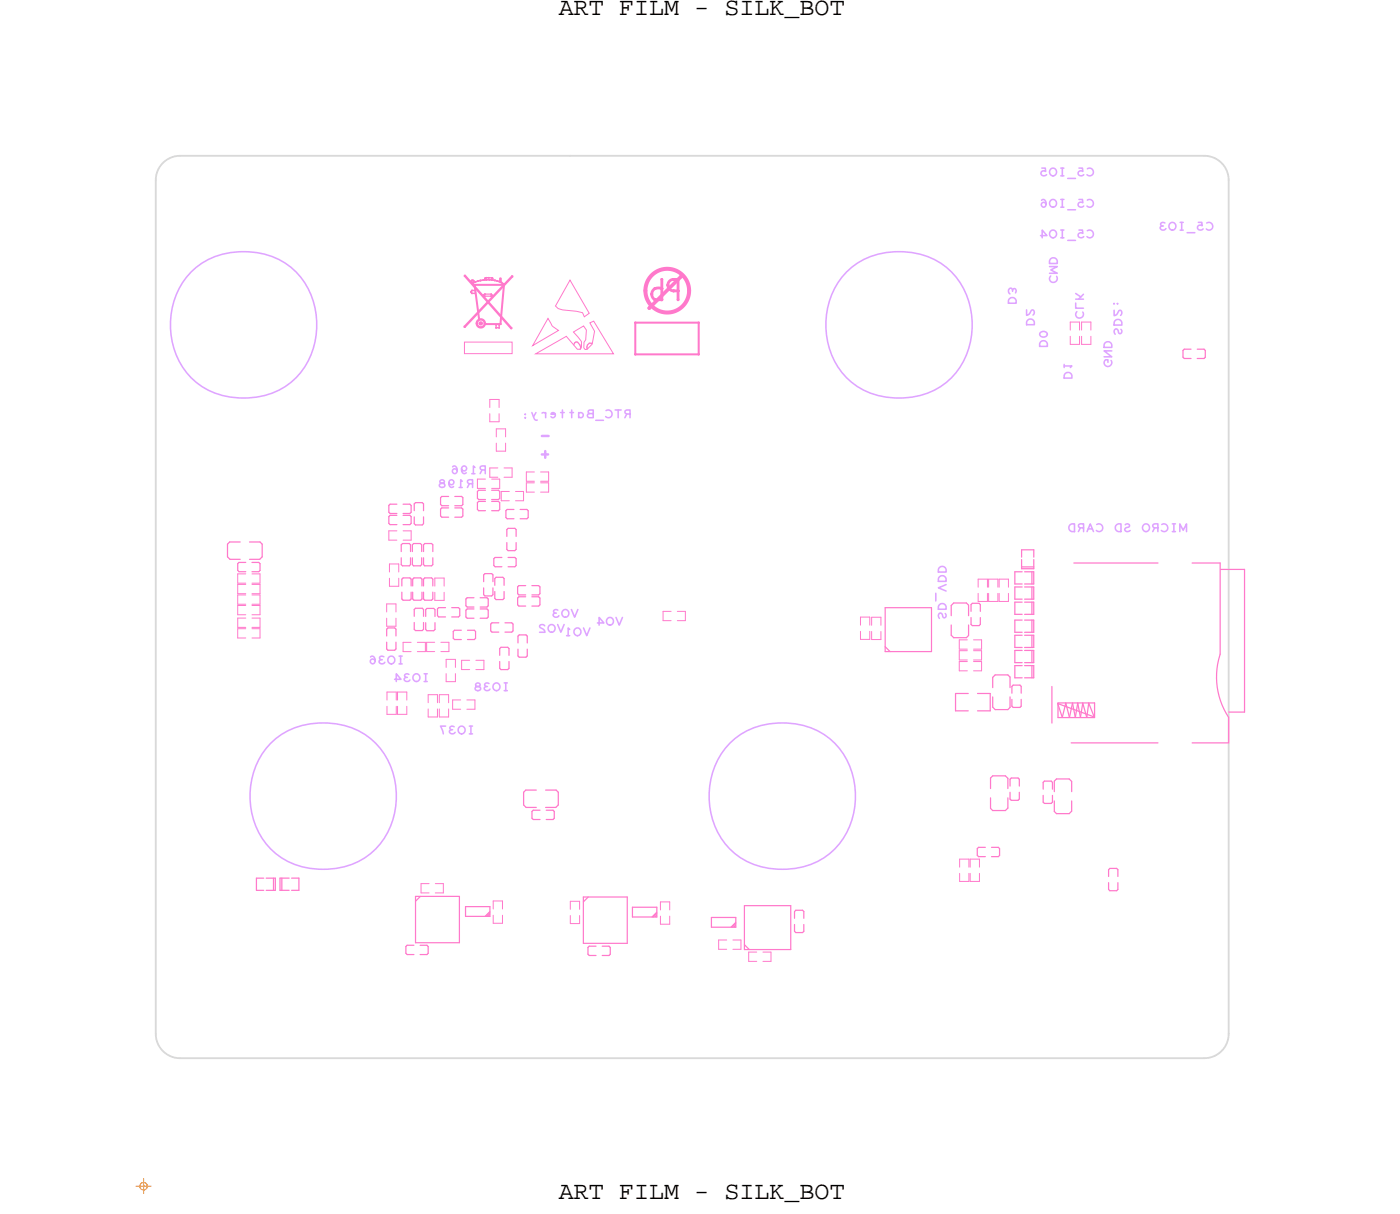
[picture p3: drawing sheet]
<svg xmlns="http://www.w3.org/2000/svg" width="115mm" height="100mm" viewBox="0 0 115 100" stroke-linecap="round" stroke-linejoin="round" font-family="sans-serif">
<defs><g id="words">
<text font-size="2.2" fill="#dfa4ff" x="45.4" y="36.4" transform="rotate(-180 45.4 36.4)">+</text>
<g font-size="2.1">
<text x="45.8" y="1.2">ART FILM - SILK_BOT</text>
<text x="45.8" y="98.3">ART FILM - SILK_BOT</text>
</g>
<g font-size="1.1" fill="#dfa4ff">
<text x="89.7" y="13.8" transform="rotate(-180 89.7 13.8)">C5_IO5</text>
<text x="89.7" y="16.4" transform="rotate(-180 89.7 16.4)">C5_IO6</text>
<text x="86.7" y="23.2" transform="rotate(-90 86.7 23.2)">CMD</text>
<text x="89.7" y="18.9" transform="rotate(-180 89.7 18.9)">C5_IO4</text>
<text x="99.5" y="18.2" transform="rotate(-180 99.5 18.2)">C5_IO3</text>
<text x="83.3" y="25" transform="rotate(-90 83.3 25)">D3</text>
<text x="84.8" y="26.7" transform="rotate(-90 84.8 26.7)">D2</text>
<text x="85.9" y="28.5" transform="rotate(-90 85.9 28.5)">D0</text>
<text x="88.9" y="26.1" transform="rotate(-90 88.9 26.1)">CLK</text>
<text x="92" y="27.5" transform="rotate(-90 92 27.5)">SD2:</text>
<text x="51.8" y="33.6" transform="rotate(-180 51.8 33.6)">RTC_Battery:</text>
<text x="87.9" y="31.1" transform="rotate(-90 87.9 31.1)">D1</text>
<text x="91.2" y="30.1" transform="rotate(-90 91.2 30.1)">GND</text>
<text x="38.9" y="39.3" transform="rotate(-180 38.9 39.3)">R198</text>
<text x="39.9" y="38.2" transform="rotate(-180 39.9 38.2)">R196</text>
<text x="90.5" y="43" transform="rotate(-180 90.5 43)">CARD</text>
<text x="92.8" y="43" transform="rotate(-180 92.8 43)">SD</text>
<text x="97.4" y="43" transform="rotate(-180 97.4 43)">MICRO</text>
<text x="33.2" y="53.8" transform="rotate(-180 33.2 53.8)">IO36</text>
<text x="46.3" y="51.2" transform="rotate(-180 46.3 51.2)">VO2</text>
<text x="47.5" y="50" transform="rotate(-180 47.5 50)">VO3</text>
<text x="48.4" y="51.5" transform="rotate(-180 48.4 51.5)">VO1</text>
<text x="51.1" y="50.6" transform="rotate(-180 51.1 50.6)">VO4</text>
<text x="77.6" y="50.8" transform="rotate(-90 77.6 50.8)">SD_VDD</text>
<text x="35.2" y="55.3" transform="rotate(-180 35.2 55.3)">IO34</text>
<text x="38.9" y="59.5" transform="rotate(-180 38.9 59.5)">IO37</text>
<text x="41.8" y="56" transform="rotate(-180 41.8 56)">IO38</text>
</g>
</g></defs>
<!-- layer: Board Outline -->
<path d="M15.5 22.5a6.3 6.3 0 0 1 9 0 6.3 6.3 0 0 1-.9 9 6.4 6.4 0 0 1-8.1-.7 6.4 6.4 0 0 1 0-8.3zM69.2 22.5a6.3 6.3 0 0 1 9 0 6.3 6.3 0 0 1-.8 9 6.4 6.4 0 0 1-8.2-.7 6.4 6.4 0 0 1 0-8.3zM22 61.2a6.3 6.3 0 0 1 9 0 6.3 6.3 0 0 1-.8 9 6.4 6.4 0 0 1-8.2-.8 6.4 6.4 0 0 1 0-8.2zM59.7 61.2a6.3 6.3 0 0 1 9 0 6.3 6.3 0 0 1-.9 9 6.4 6.4 0 0 1-8.1-.8 6.4 6.4 0 0 1 0-8.2z" fill="none" stroke="#dfa4ff" stroke-width=".13"/>
<path d="M12.8 14.8v70zM14.8 12.8h32zM14.8 12.8a2 2 0 0 0-2 2M46.8 12.8h52zM98.8 12.8a2 2 0 0 1 2 2M100.8 14.8v70zM12.8 84.8a2 2 0 0 0 2 2M14.8 86.8h84zM100.8 84.8a2 2 0 0 1-2 2" fill="none" stroke="#d9d9d9" stroke-width=".15"/>
<!-- layer: Components -->
<g fill="none" stroke="#ff79cb" stroke-width=".08">
<path d="M39.2 39.3h.6zM40.2 38.4h.6zM40.2 39.1h.6zM40.2 33.9v.7zM40.2 34.6h.7zM40.2 32.8v.6zM40.2 32.8h.7zM40.3 39.3h.7zM40.7 36.3v.7zM40.7 37h.8zM40.7 35.2v.6zM40.7 35.2h.8z"/>
<path d="M40.9 33.9v.7zM40.9 32.8v.6zM41 39.3v.8zM41.3 39.1h.7zM41.3 38.4h.7zM41.5 36.3v.7zM41.5 35.2v.6zM42 38.4v.7zM43.2 39.6h.6zM43.2 38.7h.6zM43.2 39.6v.8zM43.2 38.7v.8z"/>
<path d="M43.2 39.5h.6zM44.3 39.5h.7zM44.3 39.6h.7zM44.3 38.7h.7zM45 39.6v.8zM45 38.7v.8zM87.8 27.6v.6zM87.8 28.2h.7zM87.8 26.4v.7zM87.8 26.4h.7zM88.5 27.6v.6zM88.5 26.4v.7z"/>
<path d="M88.7 27.6v.6zM88.7 28.2h.8zM88.7 26.4v.7zM88.7 26.4h.8zM89.5 27.6v.6zM89.5 26.4v.7zM19.5 47.1h.7zM19.5 52.3h.7zM19.5 49.7h.7zM19.5 49.5h.7zM19.5 48.7h.7zM19.5 47.1v.7z"/>
<path d="M19.5 47.8h.7zM19.5 51.6v.7zM19.5 51.6h.7zM19.5 49.7v.7zM19.5 50.4h.7zM19.5 48.8v.7zM19.5 48.8h.7zM19.5 47.9v.8zM19.5 47.9h.7zM19.5 51.4h.7zM19.5 50.7v.7zM19.5 50.7h.7z"/>
<path d="M20.7 47.1h.6zM20.7 52.3h.6zM20.7 49.7h.6zM20.7 49.5h.6zM20.7 48.7h.6zM20.7 47.8h.6zM20.7 51.6h.6zM20.7 50.4h.6zM20.7 48.8h.6zM20.7 47.9h.6zM20.7 50.7h.6zM20.7 51.4h.6z"/>
<path d="M21.3 47.1v.7zM21.3 51.6v.7zM21.3 49.7v.7zM21.3 48.8v.7zM21.3 47.9v.8zM21.3 50.7v.7zM31.7 49.5h.8zM31.7 51.4h.8zM31.7 49.5v.7zM31.7 50.7v.7zM31.7 57.9v.7zM31.7 58.6h.8z"/>
<path d="M31.7 56.8v.6zM31.7 56.8h.8zM31.9 44.3h.7zM31.9 43.5v.8zM31.9 43.5h.7zM31.9 46.2v.7zM31.9 47.4v.7zM31.9 46.2h.8zM31.9 48.1h.8zM32.5 49.5v.7zM32.5 50.7v.7zM32.5 57.9v.7z"/>
<path d="M32.5 56.8v.6zM32.6 57.9v.7zM32.6 58.6h.8zM32.6 56.8v.6zM32.6 56.8h.8zM32.7 46.2v.7zM32.7 47.4v.7zM33.1 52.7h.6zM33.1 43.5h.6zM33.1 52.7v.7zM33.1 53.4h.6zM33.1 44.3h.6z"/>
<path d="M33.4 57.9v.7zM33.4 56.8v.6zM33.7 43.5v.8zM34.2 52.7h.7zM34.2 53.4h.7zM34.9 52.7v.7zM35 52.7h.7zM35 52.7v.7zM35 53.4h.7zM35.1 58.1v.7zM35.1 58.8h.8zM35.1 57v.6z"/>
<path d="M35.1 57h.8zM35.7 48.6v.6zM35.7 49.2h.7zM35.7 47.4v.7zM35.7 47.4h.7zM35.9 58.1v.7zM35.9 57v.6zM36 58.1v.7zM36 58.8h.8zM36 57v.6zM36 57h.8zM36.2 52.7h.6z"/>
<path d="M36.2 53.4h.6zM36.4 48.6v.6zM36.4 47.4v.7zM36.6 54.1v.6zM36.6 55.2v.7zM36.6 54.1h.8zM36.6 55.9h.8zM36.8 58.1v.7zM36.8 57v.6zM36.8 52.7v.7zM37.1 57.4h.7zM37.1 57.4v.8z"/>
<path d="M37.1 58.2h.7zM37.4 54.1v.6zM37.4 55.2v.7zM37.9 54.9h.6zM37.9 54.1v.8zM37.9 54.1h.6zM38.3 58.2h.7zM38.3 57.4h.7zM39 57.4v.8zM39 54.9h.7zM39 54.1h.7zM39.2 40.1h.6z"/>
<path d="M39.7 54.1v.8zM40.3 40.1h.7zM41.1 41.1h.7zM41.1 40.3v.8zM41.1 40.3h.7zM42.3 40.3h.6zM42.3 41.1h.6zM42.9 40.3v.8zM43.2 40.4h.6zM44.3 40.4h.7zM54.4 50.9h.6zM54.4 50.1v.8z"/>
<path d="M54.4 50.1h.6zM55.6 50.9h.6zM55.6 50.1h.6zM56.2 50.1v.8zM70.6 51.8v.6zM70.6 52.4h.7zM70.6 50.6v.7zM70.6 50.6h.7zM71.3 51.8v.6zM71.3 50.6v.7zM71.5 50.6v.7zM71.5 51.8v.6z"/>
<path d="M71.5 50.6h.8zM71.5 52.4h.8zM72.3 50.6v.7zM72.3 51.8v.6zM78.7 54.2v.8zM78.7 54.2h.6zM78.7 53.4v.7zM78.7 53.4h.6zM78.7 52.5h.6zM78.7 52.5v.7zM78.7 55h.6zM78.7 54.1h.6z"/>
<path d="M78.7 53.2h.6zM79.8 54.2h.7zM79.8 53.4h.7zM79.8 52.5h.7zM79.8 55h.7zM79.8 54.1h.7zM79.8 53.2h.7zM80.2 47.5h.8zM80.2 49.3h.8zM80.2 47.5v.7zM80.2 48.7v.6zM80.5 54.2v.8z"/>
<path d="M80.5 53.4v.7zM80.5 52.5v.7zM81 47.5v.7zM81 48.7v.6zM81.1 47.5v.7zM81.1 48.7v.6zM81.1 47.5h.7zM81.1 49.3h.7zM81.8 47.5v.7zM81.8 48.7v.6zM81.9 47.5v.7zM81.9 48.7v.6z"/>
<path d="M81.9 47.5h.8zM81.9 49.3h.8zM82.7 47.5v.7zM82.7 48.7v.6zM34.5 72.5v.7zM34.5 73.2h.7zM34.5 72.5h.7zM35.7 73.2h.7zM35.7 72.5h.7zM36.4 72.5v.7zM40.5 73.9v.6zM40.5 75.1v.6z"/>
<path d="M40.5 73.9h.7zM40.5 75.7h.7zM41.2 73.9v.6zM41.2 75.1v.6zM46.8 73.9v.7zM46.8 75.1v.6zM46.8 73.9h.7zM46.8 75.7h.7zM47.5 73.9v.7zM47.5 75.1v.6zM54.2 74v.6zM54.2 75.1v.7z"/>
<path d="M54.2 74h.7zM54.2 75.8h.7zM54.9 74v.6zM54.9 75.1v.7zM58.9 77.1v.7zM58.9 77.8h.7zM58.9 77.1h.7zM60.1 77.8h.7zM60.1 77.1h.7zM60.8 77.1v.7zM61.4 78.1h.7zM61.4 78.1v.7z"/>
<path d="M61.4 78.8h.7zM62.6 78.8h.6zM62.6 78.1h.6zM63.2 78.1v.7zM78.7 70.5v.6zM78.7 71.6v.7zM78.7 70.5h.8zM78.7 72.3h.8zM79.5 70.5v.6zM79.5 71.6v.7zM79.6 70.5v.6zM79.6 71.6v.7z"/>
<path d="M79.6 70.5h.7zM79.6 72.3h.7zM80.3 70.5v.6zM80.3 71.6v.7z"/>
</g>
<g fill="none" stroke="#ff79cb" stroke-width=".1">
<path d="M97 28.7v.6zM97 29.3l.1 .1zM97 28.7l.1-.1zM97.1 28.6h.6zM97.1 29.4h.6zM98.2 29.4h.6zM98.2 28.6h.6zM98.8 28.6l.1 .1zM98.9 28.7v.6zM98.9 29.3l-.1 .1zM18.7 45.7l.2 .2zM18.7 44.6v1.1z"/>
<path d="M18.8 44.4h.9zM18.8 44.4l-.1 .2zM18.9 45.9h.8zM19.5 46.2l.1-.1zM19.5 46.2v.6zM19.5 46.8l.1 .1zM19.6 46.1h.6zM19.6 46.9h.6zM20.5 44.4h.8zM20.5 45.9h.8zM20.7 46.9h.5zM20.7 46.1h.5z"/>
<path d="M21.2 46.1l.1 .1zM21.3 46.2v.6zM21.3 46.8l-.1 .1zM21.3 44.4l.2 .2zM21.5 45.7l-.2 .2zM21.5 44.6v1.1zM31.7 51.6v.6zM31.7 51.6l.1-.1zM31.7 52.7v.5zM31.7 53.2l.1 .1zM31.8 53.3h.6zM31.8 51.5h.6z"/>
<path d="M31.9 42.9l.1 .1zM31.9 42l.1 .1zM31.9 42.4v.5zM31.9 41.4v.6zM31.9 41.4l.1-.1zM32 43h.6zM32 42.1h.6zM32 42.3h.6zM32 41.3h.6zM32 42.3l-.1 .1zM32.4 53.3l.1-.1zM32.4 51.5l.1 .1z"/>
<path d="M32.5 51.6v.6zM32.5 52.7v.5zM32.9 46.3l.1 .1zM32.9 44.7v.5zM32.9 45.7v.6zM33 49.1l.1 .1zM33 47.5v.6zM33 48.6v.5zM33 46.4h.6zM33 44.6h.6zM33 44.6l-.1 .1zM33.1 42.3h.5z"/>
<path d="M33.1 41.3h.5zM33.1 49.2h.5zM33.1 43h.5zM33.1 42.1h.5zM33.1 47.4l-.1 .1zM33.1 47.4h.5zM33.6 44.6l.1 .1zM33.6 42.3l.1 .1zM33.6 41.3l.1 .2zM33.6 43l.1-.1zM33.6 42.1l.1-.1zM33.6 47.4l.1 .1z"/>
<path d="M33.7 44.7v.5zM33.7 45.7v.6zM33.7 46.3l-.1 .1zM33.7 42.4v.5zM33.7 41.5v.5zM33.7 47.5v.6zM33.7 48.6v.5zM33.7 49.1l-.1 .1zM33.8 46.3l.1 .1zM33.8 44.7v.5zM33.8 45.7v.6zM33.8 47.5v.6z"/>
<path d="M33.8 48.6v.5zM33.8 49.1l.2 .1zM33.9 46.4h.6zM33.9 44.6l-.1 .1zM33.9 44.6h.6zM34 49.2h.5zM34 47.4h.5zM34 47.4l-.2 .1zM34 42.4v.5zM34 42.9l.1 .1zM34 41.3v.6zM34 41.3l.1-.1z"/>
<path d="M34 51v.6zM34 51.6l.1 .1zM34 50v.5zM34 50l.1-.1zM34.1 43h.5zM34.1 51.7h.5zM34.1 41.2h.5zM34.1 49.9h.5zM34.5 44.6l.1 .1zM34.5 47.4l.1 .1zM34.6 44.7v.5zM34.6 45.7v.6z"/>
<path d="M34.6 46.3l-.1 .1zM34.6 47.5v.6zM34.6 48.6v.5zM34.6 49.1l-.1 .1zM34.6 43l.1-.1zM34.6 51.7l.1-.1zM34.6 41.2l.1 .1zM34.6 49.9l.1 .1zM34.7 47.5v.6zM34.7 48.6v.5zM34.7 44.7v.5zM34.7 45.7v.6z"/>
<path d="M34.7 42.4v.5zM34.7 41.3v.6zM34.7 51v.6zM34.7 50v.5zM34.7 49.1l.1 .1zM34.7 46.3l.1 .1zM34.8 49.2h.6zM34.8 46.4h.6zM34.8 47.4h.6zM34.8 44.6h.6zM34.8 47.4l-.1 .1zM34.8 44.6l-.1 .1z"/>
<path d="M34.9 51.1v.5zM34.9 51.6l.1 .1zM34.9 50v.6zM34.9 50l.1-.1zM35 51.7h.6zM35 49.9h.6zM35.4 47.4l.1 .1zM35.4 44.6l.1 .1zM35.5 47.5v.6zM35.5 48.6v.5zM35.5 49.1l-.1 .1zM35.5 44.7v.5z"/>
<path d="M35.5 45.7v.6zM35.5 46.3l-.1 .1zM35.6 51.7l.1-.1zM35.6 49.9l.1 .1zM35.7 51.1v.5zM35.7 50v.6zM35.9 49.9l.1-.1zM35.9 49.9v.6zM35.9 50.5l.1 .1zM36 49.8h.5zM36 50.6h.5zM36.1 41.8l.1-.1z"/>
<path d="M36.1 40.8l.1-.1zM36.1 41.8v.5zM36.1 42.3l.1 .1zM36.1 40.8v.6zM36.1 41.4l.1 .1zM36.2 41.7h.6zM36.2 40.7h.6zM36.2 42.4h.6zM36.2 41.5h.6zM37 50.6h.6zM37 49.8h.6zM37.2 51.8l.1-.1z"/>
<path d="M37.2 51.8v.5zM37.2 52.3l.1 .1zM37.3 51.7h.5zM37.3 52.4h.5zM37.3 42.4h.6zM37.3 41.5h.6zM37.3 41.7h.6zM37.3 40.7h.6zM37.6 49.8l.1 .1zM37.7 49.9v.6zM37.7 50.5l-.1 .1zM37.9 41.7l.1 .1z"/>
<path d="M37.9 40.7l.1 .1zM38 41.8v.5zM38 42.3l-.1 .1zM38 40.8v.6zM38 41.4l-.1 .1zM38.2 50l.1-.1zM38.2 49.1l.1-.1zM38.2 50v.6zM38.2 50.6l.1 .1zM38.2 49.1v.6zM38.2 49.7l.1 .1zM38.3 49.9h.6z"/>
<path d="M38.3 49h.6zM38.3 50.7h.6zM38.3 49.8h.6zM38.3 52.4h.6zM38.3 51.7h.6zM38.9 51.7l.1 .1zM39 51.8v.5zM39 52.3l-.1 .1zM39.2 41.2v.6zM39.2 41.8l.1 .1zM39.2 40.3v.6zM39.2 40.9l.1 .1z"/>
<path d="M39.2 41.2l.1-.1zM39.2 40.3l.1-.1zM39.3 41.1h.5zM39.3 40.2h.5zM39.3 41.9h.5zM39.3 41h.5zM39.4 50.7h.5zM39.4 49.8h.5zM39.4 49.9h.5zM39.4 49h.5zM39.7 47.1v.6zM39.7 48.2v.6z"/>
<path d="M39.7 48.8l.1 .1zM39.8 48.9h.5zM39.8 47h.5zM39.8 47l-.1 .1zM39.9 49.9l.1 .1zM39.9 49l.1 .1zM40 50v.6zM40 50.6l-.1 .1zM40 49.1v.6zM40 49.7l-.1 .1zM40.2 51.7l.2 .1zM40.2 51.2v.5z"/>
<path d="M40.2 51.2l.2-.1zM40.3 41.9h.6zM40.3 41h.6zM40.3 41.1h.6zM40.3 40.2h.6zM40.3 47l.1 .1zM40.4 51.8h.5zM40.4 51.1h.5zM40.4 47.1v.6zM40.4 48.2v.6zM40.4 48.8l-.1 .1zM40.5 45.8l.1-.1z"/>
<path d="M40.5 45.8v.6zM40.5 46.4l.1 .1zM40.6 49.1l.1 .1zM40.6 47.4v.6zM40.6 48.5v.6zM40.6 45.7h.6zM40.6 46.5h.6zM40.7 49.2h.5zM40.7 47.3l-.1 .1zM40.7 47.3h.5zM40.9 41.1l.1 .1zM40.9 40.2l.1 .1z"/>
<path d="M41 41.2v.6zM41 41.8l-.1 .1zM41 40.3v.6zM41 40.9l-.1 .1zM41 54.2v.6zM41 54.8l.1 .1zM41 53.2v.5zM41 53.2l.1-.1zM41.1 54.9h.5zM41.1 53.1h.5zM41.2 47.3l.1 .1zM41.3 47.4v.6z"/>
<path d="M41.3 48.5v.6zM41.3 49.1l-.1 .1zM41.4 51.1h.6zM41.4 51.8h.6zM41.5 42.4l.1 .1zM41.5 41.9v.5zM41.5 41.9l.1-.1zM41.6 44.5v.6zM41.6 45.1l.1 .1zM41.6 43.4v.6zM41.6 43.4l.1-.1zM41.6 42.5h.6z"/>
<path d="M41.6 41.8h.6zM41.6 54.9l.1-.1zM41.6 53.1l.1 .1zM41.7 45.2h.5zM41.7 46.5h.5zM41.7 45.7h.5zM41.7 43.3h.5zM41.7 54.2v.6zM41.7 53.2v.5zM42 51.1l.1 .1zM42 51.8l.1-.1zM42.1 51.2v.5z"/>
<path d="M42.2 45.2l.1-.1zM42.2 45.7l.1 .1zM42.2 43.3l.1 .1zM42.3 45.8v.6zM42.3 46.4l-.1 .1zM42.3 44.5v.6zM42.3 43.4v.6zM42.5 49.6l.1 .1zM42.5 48.7l.1 .1zM42.5 49v.6zM42.5 49l.1-.1zM42.5 48.1v.6z"/>
<path d="M42.5 48.1l.1-.1zM42.5 52.2v.5zM42.5 52.2l.1-.1zM42.5 53.2v.6zM42.5 53.8l.1 .1zM42.6 49.7h.5zM42.6 48.8h.5zM42.6 48.9h.5zM42.6 48h.5zM42.6 53.9h.5zM42.6 52.1h.5zM42.7 41.8h.5z"/>
<path d="M42.7 42.5h.5zM43.1 53.9l.1-.1zM43.1 52.1l.1 .1zM43.2 41.8l.1 .1zM43.2 42.5l.1-.1zM43.2 52.2v.5zM43.2 53.2v.6zM43.3 41.9v.5zM43.6 48.9h.6zM43.6 48h.6zM43.6 49.7h.6zM43.6 48.8h.6z"/>
<path d="M44.2 48.9l.1 .1zM44.2 48l.1 .1zM44.2 49.7l.1-.1zM44.2 48.8l.1-.1zM44.3 49v.6zM44.3 48.1v.6zM72.6 49.8h3.8zM72.6 53l.4 .4zM72.6 49.8v3.6zM72.6 53.4h3.8zM76.4 49.8v3.6zM78 51.3v.8z"/>
<path d="M78 49.7l.2-.3zM78 52.1l.2 .2zM78.2 49.4h1.1zM78.2 52.3h1.1zM78.4 56.9h1zM78.4 56.9v1.4zM78.4 58.3h1zM79.3 49.4l.1 .2zM79.4 49.6v.9zM79.4 52.1l-.1 .2zM79.4 51.3v.8zM79.6 51.2l.1 .1z"/>
<path d="M79.6 49.6v.5zM79.6 50.6v.6zM79.7 51.3h.6zM79.7 49.5l-.1 .1zM79.8 49.5h.5zM80.2 58.3h1zM80.2 56.9h1zM80.3 49.5l.1 .1zM80.4 49.6v.5zM80.4 50.6v.6zM80.4 51.2l-.1 .1zM81.2 56.9v1.4z"/>
<path d="M81.4 55.5v.9zM81.4 57.1v.9zM81.4 58l.2 .2zM81.6 55.3h1.1zM81.6 58.2h1.1zM81.6 55.3l-.2 .2zM82.7 55.3l.1 .2zM82.8 55.5v.9zM82.8 58l-.1 .2zM82.8 57.1v.9zM83 57.9l.1 .1zM83 56.3v.5z"/>
<path d="M83 57.4v.5zM83.1 58h.6zM83.1 56.2h.6zM83.1 56.2l-.1 .1zM83.2 54.6h.6zM83.2 53.3h.6zM83.2 49.4h.6zM83.2 52.1h.6zM83.2 50.8h.6zM83.2 48.1h.6zM83.2 46.9h.6zM83.2 55.6h.6z"/>
<path d="M83.2 54.6v1zM83.2 54.3h.6zM83.2 53.3v1zM83.2 50.4h.6zM83.2 49.4v1zM83.2 53.1h.6zM83.2 52.1v1zM83.2 51.8h.6zM83.2 50.8v1zM83.2 49.1h.6zM83.2 48.1v1zM83.2 47.9h.6z"/>
<path d="M83.2 46.9v1zM83.7 56.2l.1 .1zM83.8 56.3v.5zM83.8 57.4v.5zM83.8 57.9l-.1 .1zM83.8 45.1h1zM83.8 46.5h1zM83.8 45.1v.6zM83.8 45.9v.7zM83.8 46.6h1zM84 54.6h.8zM84 53.3h.8z"/>
<path d="M84 49.4h.8zM84 52.1h.8zM84 50.8h.8zM84 48.1h.8zM84 46.9h.8zM84 55.6h.8zM84 54.3h.8zM84 50.4h.8zM84 53.1h.8zM84 51.8h.8zM84 49.1h.8zM84 47.9h.8z"/>
<path d="M84.6 54.6v1zM84.6 53.3v1zM84.6 49.4v1zM84.6 52.1v1zM84.6 50.8v1zM84.6 48.1v1zM84.6 46.9v1zM84.8 54.6v1zM84.8 53.3v1zM84.8 49.4v1zM84.8 52.1v1zM84.8 50.8v1z"/>
<path d="M84.8 48.1v1zM84.8 46.9v1zM84.8 45.1v.6zM84.8 45.9v.7zM86.3 56.3v3zM86.8 57.7l2.9 1.1zM86.8 57.7l.3 1.1zM86.8 57.6h3zM86.8 58.8h3zM86.8 57.6v1.2zM87.4 57.7l-.3 1.1zM87.4 57.7l.3 1.1z"/>
<path d="M88 57.7l.2 1.1zM88 57.7l-.3 1.1zM88.1 46.2h6.9zM88.4 57.7l.2 1.1zM88.4 57.7l-.2 1.1zM88.8 57.7l.3 1.1zM88.8 57.7l-.2 1.1zM89.3 57.7l.4 1.1zM89.3 57.7l-.2 1.1zM89.8 57.6v1.2zM97.8 46.2h2.3zM100.1 46.2v7.4z"/>
<path d="M100.1 53.6a6 6 0 0 0 .7 5.2M100.1 46.7h2zM100.8 58.8v2.1zM100.8 58.4h1.3zM102.1 46.7v11.7zM21 72h.6zM21 73h.6zM21 72v1zM21.8 72h.8zM21.8 73h.8zM22.4 72v1zM22.6 72v1z"/>
<path d="M23 72h.7zM23 72v1zM23 73h.7zM23.1 72v1zM23.9 72h.6zM23.9 73h.6zM24.5 72v1zM33.3 77.6v.6zM33.3 78.2l.1 .1zM33.3 77.6l.1-.1zM33.4 77.5h.6zM33.4 78.3h.6z"/>
<path d="M34.1 73.5h3.6zM34.1 77.3h3.6zM34.1 73.5v3.8zM34.5 78.3h.5zM34.5 77.5h.5zM34.5 73.5l-.4 .4zM35 78.3l.1-.1zM35 77.5l.1 .1zM35.1 77.6v.6zM37.7 73.5v3.8zM38.2 74.3h2zM38.2 74.3v.8z"/>
<path d="M38.2 75.1h2zM39.8 75.1l.4-.3zM40.2 75l-.2 .1zM40.2 74.9l-.3 .2zM40.2 74.3v.8zM42.9 66l.2 .2zM42.9 65v1zM43.1 64.8h.9zM43.1 64.8l-.2 .2zM43.1 66.2h.9zM43.6 66.5l.1-.1zM43.6 66.5v.6z"/>
<path d="M43.6 67.1l.1 .1zM43.7 66.4h.6zM43.7 67.2h.6zM44.8 66.2h.8zM44.8 64.8h.8zM44.8 67.2h.6zM44.8 66.4h.6zM45.4 66.4l.1 .1zM45.5 66.5v.6zM45.5 67.1l-.1 .1zM45.6 64.8l.2 .2zM45.8 66l-.2 .2z"/>
<path d="M45.8 65v1zM47.8 73.6h3.6zM47.8 74l.4-.4zM47.8 77.4h3.6zM47.8 73.6v3.8zM48.2 77.7l.1-.1zM48.2 77.7v.5zM48.2 78.2l.1 .2zM48.3 77.6h.6zM48.3 78.4h.6zM49.4 78.4h.6zM49.4 77.6h.6z"/>
<path d="M50 77.6l.1 .1zM50.1 77.7v.6zM50.1 78.3l-.1 .1zM51.4 73.6v3.8zM51.9 74.4h2zM51.9 74.4v.8zM51.9 75.2h2zM53.5 75.2l.4-.4zM53.6 75.2l.3-.3zM53.8 75.1l-.1 .1zM53.9 74.4v.8zM58.4 75.2h2z"/>
<path d="M58.4 75.2v.8zM58.4 76h2zM60 76l.3-.4zM60.1 76l.2-.3zM60.3 75.9l-.1 .1zM60.4 75.2v.8zM61.1 74.3h3.8zM61.1 77.5l.4 .4zM61.1 74.3v3.6zM61.1 77.9h3.8zM64.9 74.3v3.6zM65.2 74.7v.6z"/>
<path d="M65.2 75.8v.6zM65.2 76.4l.1 .1zM65.3 76.5h.5zM65.3 74.6h.5zM65.3 74.6l-.1 .1zM65.8 74.6l.1 .1zM65.9 74.7v.6zM65.9 75.8v.6zM65.9 76.4l-.1 .1zM80.2 69.6l.1-.1zM80.2 69.6v.5zM80.2 70.1l.1 .1z"/>
<path d="M80.3 69.5h.5zM80.3 70.2h.5zM81.2 66.3l.2 .2zM81.2 65.4v.9zM81.2 63.8l.2-.2zM81.2 63.8v.9zM81.3 70.2h.6zM81.3 69.5h.6zM81.4 66.5h1.1zM81.4 63.6h1.1zM81.9 69.5l.1 .1zM82 69.6v.5z"/>
<path d="M82 70.1l-.1 .1zM82.5 66.5l.2-.2zM82.5 63.6l.2 .2zM82.7 65.4v.9zM82.7 63.8v.9zM82.8 65v.5zM82.8 65.5l.1 .1zM82.8 63.9v.6zM82.8 63.9l.1-.1zM82.9 65.6h.6zM82.9 63.8h.6zM83.5 65.6l.1-.1z"/>
<path d="M83.5 63.8l.1 .1zM83.6 65v.5zM83.6 63.9v.6zM85.6 65.2v.6zM85.6 65.8l.1 .1zM85.6 64.2v.5zM85.6 64.2l.1-.1zM85.7 65.9h.5zM85.7 64.1h.5zM86.2 65.9l.1-.1zM86.2 64.1l.1 .1zM86.3 65.2v.6z"/>
<path d="M86.3 64.2v.5zM86.5 66.5l.2 .2zM86.5 65.7v.8zM86.5 64.1l.2-.2zM86.5 64.1v.8zM86.7 66.7h1zM86.7 63.9h1zM87.7 66.7l.2-.2zM87.7 63.9l.2 .2zM87.9 60.9h7.1zM87.9 65.7v.8zM87.9 64.1v.8z"/>
<path d="M90.9 72.9l.1 .1zM90.9 71.3v.6zM90.9 72.4v.5zM91 73h.6zM91 71.2h.6zM91 71.2l-.1 .1zM91.6 71.2l.1 .1zM91.7 71.3v.6zM91.7 72.4v.5zM91.7 72.9l-.1 .1zM97.8 60.9h3z"/>
</g>
<!-- layer: Text -->
<path d="M44.4 35.8h.6" fill="none" stroke="#dfa4ff" stroke-width=".2"/>
<!-- layer: Drawing Origin -->
<path d="M11.5 97.1l.3-.1 .2 .1 .1 .2-.1 .2-.2 .1-.3-.1v-.2z" fill="none" stroke="#dd6f00" stroke-width=".08"/>
<path d="M11.1 97.3h1.3M11.8 96.6v1.3" fill="none" stroke="#dd6f00" stroke-width=".09"/>
<!-- layer: All Others -->
<path d="M38.9 23.4h2.3zM38.9 23.4l.4 2.7zM39.9 26.6h1.1zM41.3 23.3l-.3 3.3zM52.1 29.1h5.2zM52.1 26.5v2.6zM52.1 26.5h5.2zM57.3 26.5v2.6z" fill="none" stroke="#ff79cb" stroke-width=".17"/>
<g fill="none" stroke="#ff79cb" stroke-width=".08">
<path d="M38.1 28.1h3.9v.9h-3.9zM38.6 23.9h.1M38.6 23.1h.1M38.7 23h.1M38.7 23.8h.1M38.7 24h.1M38.7 23.2h.1zM38.8 23h.1M38.8 23.2h.1M38.9 23h.1M38.9 23.1h.1M38.9 23.3v.1z"/>
<path d="M38.9 23.4h.1M38.9 23.8h.1M39 24h.1M39 23.1v.1zM39.2 23h.1M39.2 26.1h.1zM39.4 23h.1M39.7 22.9v.1zM39.7 24.2h.1M39.8 24.3h.1M39.8 22.8h.1M39.8 22.9h.1"/>
<path d="M39.8 24.1h.1M39.9 22.9h.1M39.9 26.5v.1zM39.9 22.7h.1M40.1 22.7h.1M40.1 22.9v.1zM40.3 24.3h.1M40.3 24.1h.1M40.3 23h.1zM40.4 22.8h.1M40.4 24.2h.1M40.4 22.9h.1"/>
<path d="M40.6 23h.1M40.7 26.8h.1M40.7 26.6h.1M40.8 23v.1zM40.9 26.6h.1M40.9 26.8h.1M41 23.1h.1M41 26.5v.1zM41.1 23.1v.1zM41.2 23.3v.1zM41.3 23.3h.1zM43.9 29l2.5-1.4 1 1h.2l.1-.1a.74 .74 0 0 0-.3-.9l-.4-.4 .9-.5 .2 .4-.2 1.4 .1 .2 .1-.1 .5-.4 .2-1-.4-.7 .3-.2 1.6 2.7z"/>
<path d="M44.9 26.1a1.55 1.55 0 0 0 .9 1l-2.1 1.2zM46.8 23l1.5 2.7-.4 .3-.1-.4-1.7-.2-.3-.1-.2-.2zM52.1 29v.1zM52.1 26.4v.1zM57.3 26.4h.1M57.3 29h.1"/>
</g>
<g fill="none" stroke="#ff79cb" stroke-width=".12">
<path d="M38.7 23h.1M38.7 23l-.1 .1zM38.7 23.8h.2zM38.7 24.1h.3zM38.7 23.8l-.1 .1 .1 .2M38.7 23h.1zM38.8 23h.1M38.9 23.1h.1M38.9 23.1v.1zM39.8 22.8h.1M39.8 22.8v.1zM39.8 22.8h.1z"/>
<path d="M39.9 22.8h.2zM40.1 22.8h.3zM40.4 22.8h.1M40.4 22.8v.1zM40.7 26.9h.2zM40.7 26.6v.3zM40.9 26.7v.2zM53.4 24.1h.1zM53.7 23.6v.1zM53.7 24.5v.1zM54.3 22.9v.1zM54.3 23.6v.1z"/>
<path d="M54.3 24.5v.1zM54.8 23.3v.1zM55.3 22.9v.1zM55.3 23.8v.1zM55.6 22.9v.1zM55.6 23.8v.1zM55.6 24.5v.1z"/>
</g>
<path d="M53.7 24.6h.6zM54.3 22.9v.8zM54.3 23.7v.9zM54.3 23.7a.54 .54 0 0 0-.8 .1 .54 .54 0 0 0 .2 .8M55.3 22.9h.3zM55.3 23.9h.3zM55.3 22.9l-.4 .2-.1 .3 .1 .3 .4 .2M55.6 22.9v1zM55.6 23.9v.7z" fill="none" stroke="#ff79cb" stroke-width=".23"/>
<path d="M53.2 25.3l.1-.1v.1zM55.9 22.6v.1v.1l-.1-.1z" fill="none" stroke="#ff79cb" stroke-width=".15"/>
<circle cx="54.7" cy="23.8" r="1.79" fill="none" stroke="#ff79cb" stroke-width=".33"/>
<path d="M53.3 25.3l2.6-2.6z" fill="none" stroke="#ff79cb" stroke-width=".3"/>
<g fill="none" stroke="#ff79cb" stroke-width=".1">
<path d="M38.1 22.6h.1zM38.1 26.7v.1zM39.8 24.3h.5zM39.8 24.1h.5zM39.8 24.1l-.1 .1 .1 .1M40.3 24.1l.1 .1-.1 .1M41 23v.1zM41 22.8v.1zM41.9 26.9h.1zM42 22.6v.1zM47.1 28.1l.2-.1zM47.1 28.1v.2z"/>
<path d="M47.3 28l.1 .1zM47.4 28.1l.2 .2zM47.6 28.3v.1zM47.6 28.4v.1zM47.6 28.5v.1zM48.1 28.4v.1zM48.1 28.5l.1 .1zM48.2 28.3l.1-.2zM48.2 28.3l-.1 .1zM48.3 28.1h.2zM48.5 28.1v.1z"/>
</g>
<g fill="none" stroke="#ff79cb" stroke-width=".2">
<path d="M38.1 22.6l3.8 4.3zM41 22.9v.2zM42 22.7l-3.9 4.1z"/>
<circle cx="39.4" cy="26.5" r=".33"/>
</g>
<g fill="none" stroke="#ff79cb" stroke-width=".13">
<path d="M38.8 23.2h.1M38.8 23.2l.2-.1zM39 23.1l.2-.1zM39.2 23h.2zM39.4 23h.3zM39.7 23l.2-.1zM39.9 22.9h.2zM40.1 22.9l.2 .1zM40.3 23h.3zM40.6 23h.2zM40.8 23l.2 .1zM41 23.1l.1 .1z"/>
<path d="M41.1 23.2l.3 .1z"/>
</g>
<circle cx="39.4" cy="26.5" r=".09" fill="none" stroke="#ff79cb" stroke-width=".18"/>
<use href="#words"/>
</svg>
